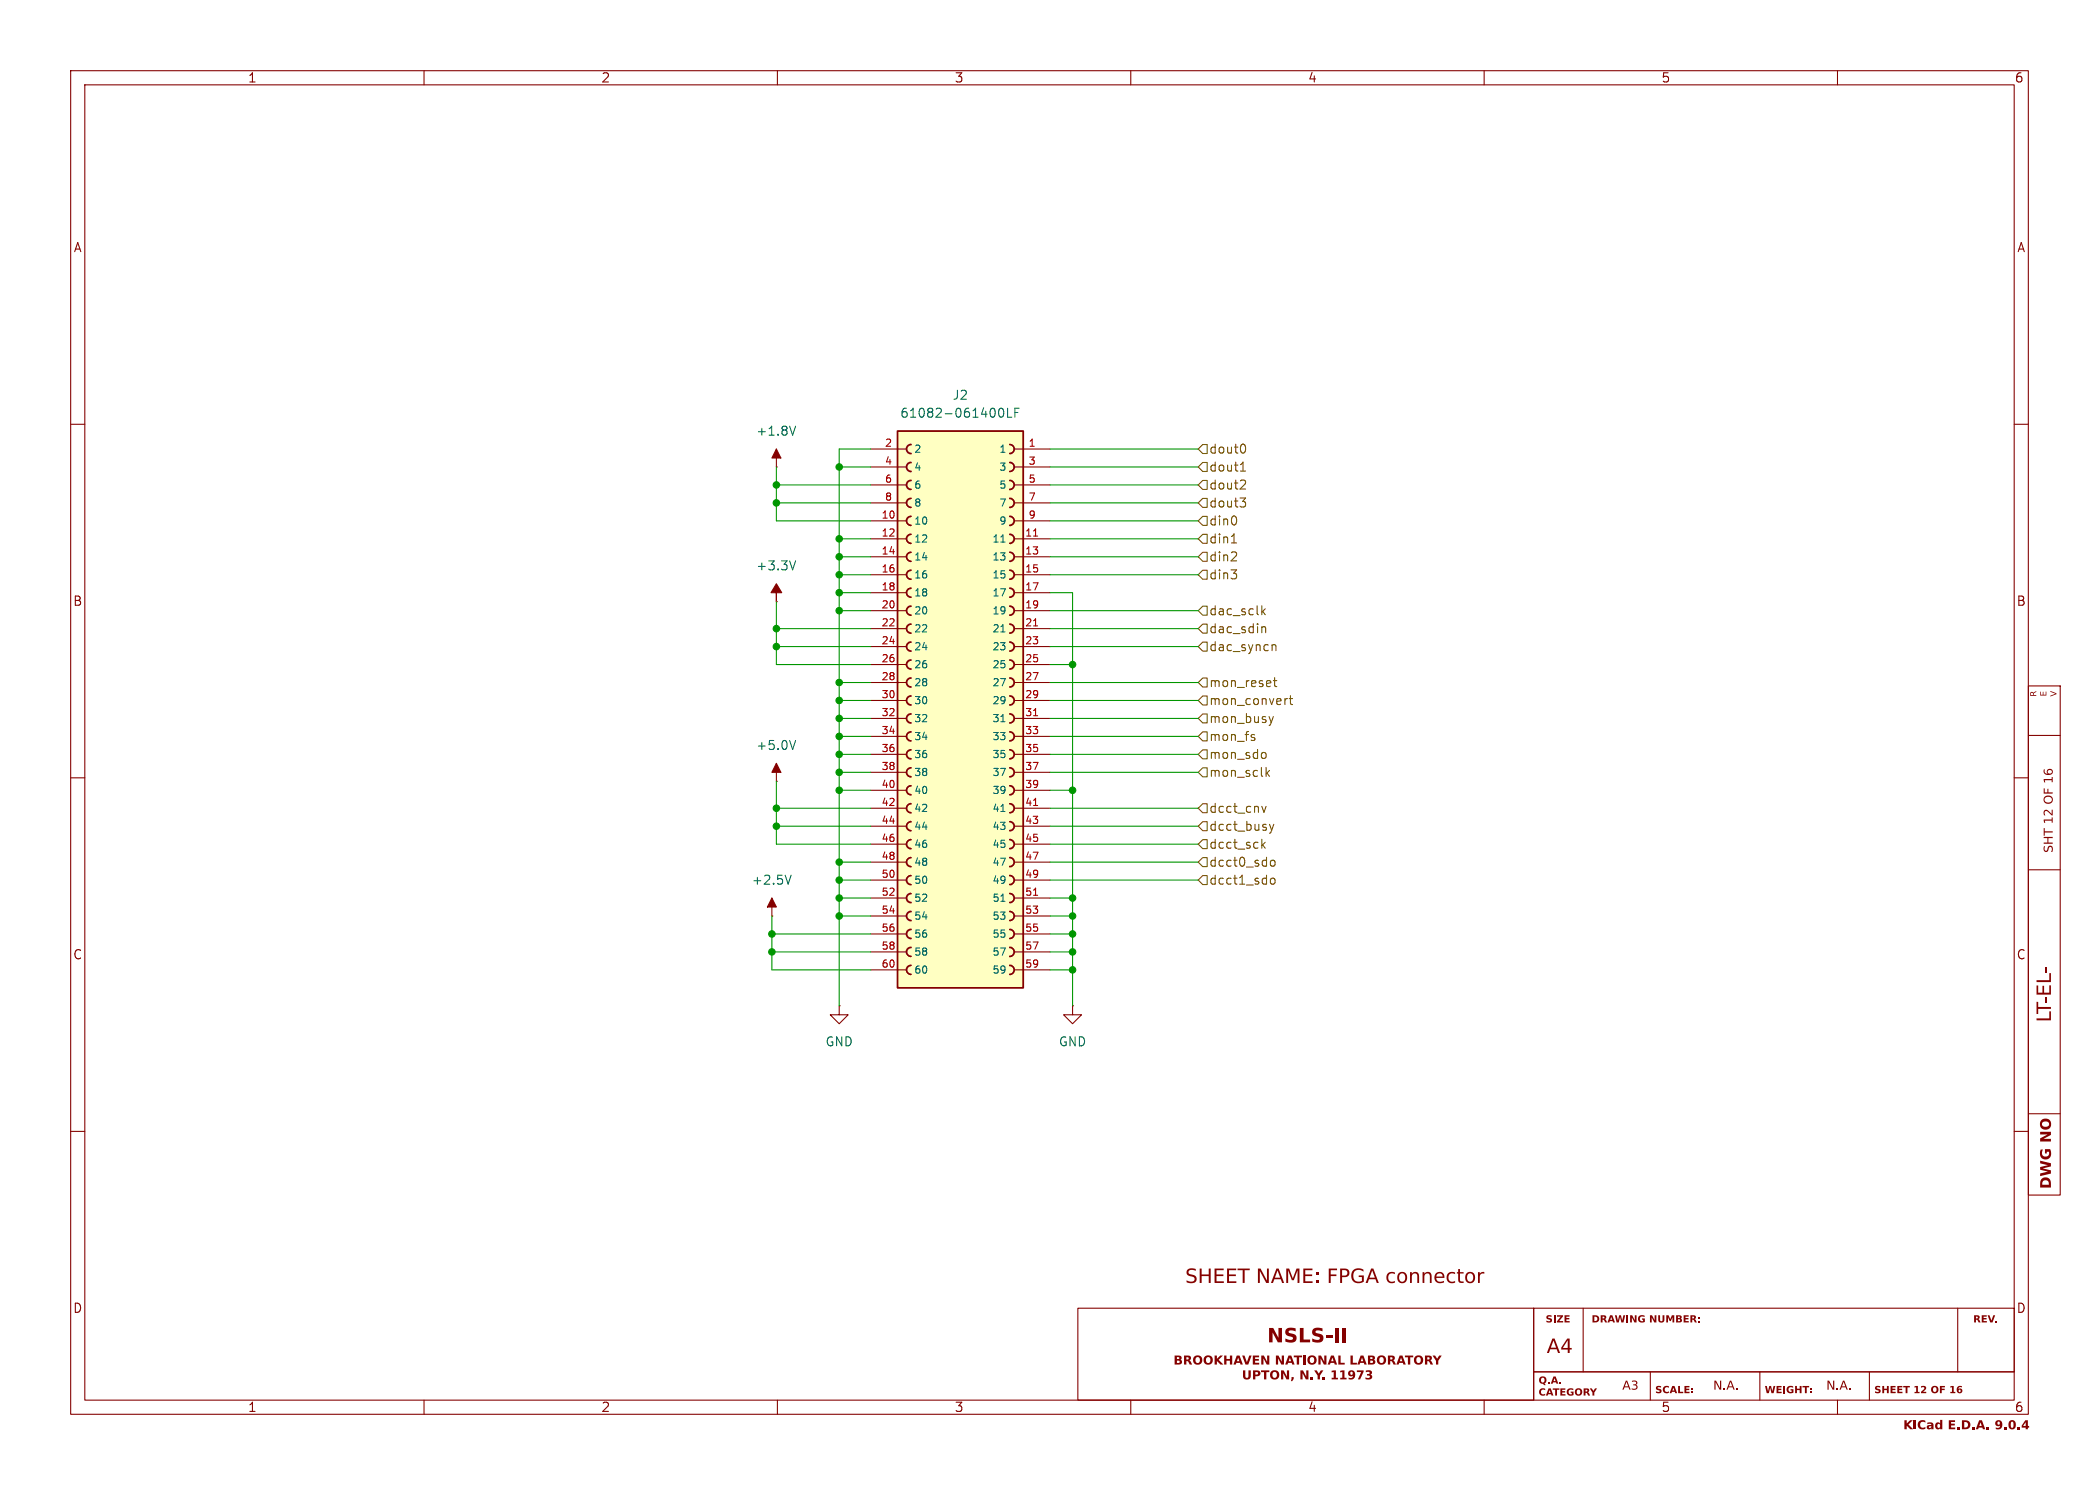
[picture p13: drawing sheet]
(kicad_sch
 (version 20250114)
 (generator "eeschema")
 (generator_version "9.0")
 (paper "A4")
 (lib_symbols
  (symbol "PSC:+1.8V"
   (power)
   (pin_numbers (hide yes))
   (pin_names
    (offset 0) (hide yes)) (exclude_from_sim no) (in_bom yes) (on_board yes)
   (property "Reference" "#PWR" (at 0 -3.81 0) (effects (font (size 1.27 1.27)) (hide yes)))
   (property "Value" "+1.8V" (at 0 3.556 0) (effects (font (size 1.27 1.27))))
   (property "Footprint" "" (at 0 0 0) (effects (font (size 1.27 1.27)) (hide yes)))
   (property "Datasheet" "" (at 0 0 0) (effects (font (size 1.27 1.27)) (hide yes)))
   (property "Description" "" (at 0 0 0) (effects (font (size 1.27 1.27)) (hide yes)))
   (symbol "+1.8V_0_1"
    (polyline (pts (xy 0 0) (xy 0 2.54)) (stroke (width 0) (type default)) (fill (type none))))
   (symbol "+1.8V_1_1"
    (polyline (pts (xy -0.635 1.27) (xy 0.635 1.27) (xy 0 2.54) (xy -0.635 1.27)) (stroke (width 0) (type solid) (color 132 0 0 1)) (fill (type color) (color 132 0 0 1)))
    (pin power_in line (at 0 0 90) (length 0) (name "~" (effects (font (size 1.27 1.27)))) (number "1" (effects (font (size 1.27 1.27))))))
   (embedded_fonts no))
  (symbol "PSC:+2.5V"
   (power)
   (pin_numbers (hide yes))
   (pin_names
    (offset 0) (hide yes)) (exclude_from_sim no) (in_bom yes) (on_board yes)
   (property "Reference" "#PWR" (at 0 -3.81 0) (effects (font (size 1.27 1.27)) (hide yes)))
   (property "Value" "+2.5V" (at 0 3.556 0) (effects (font (size 1.27 1.27))))
   (property "Footprint" "" (at 0 0 0) (effects (font (size 1.27 1.27)) (hide yes)))
   (property "Datasheet" "" (at 0 0 0) (effects (font (size 1.27 1.27)) (hide yes)))
   (property "Description" "" (at 0 0 0) (effects (font (size 1.27 1.27)) (hide yes)))
   (symbol "+2.5V_0_1"
    (polyline (pts (xy 0 0) (xy 0 2.54)) (stroke (width 0) (type default)) (fill (type none))))
   (symbol "+2.5V_1_1"
    (polyline (pts (xy -0.635 1.27) (xy 0.635 1.27) (xy 0 2.54) (xy -0.635 1.27)) (stroke (width 0) (type solid) (color 132 0 0 1)) (fill (type color) (color 132 0 0 1)))
    (pin power_in line (at 0 0 90) (length 0) (name "~" (effects (font (size 1.27 1.27)))) (number "1" (effects (font (size 1.27 1.27))))))
   (embedded_fonts no))
  (symbol "PSC:+3V3"
   (power)
   (pin_numbers (hide yes))
   (pin_names
    (offset 0) (hide yes)) (exclude_from_sim no) (in_bom yes) (on_board yes)
   (property "Reference" "#PWR" (at 0 -3.81 0) (effects (font (size 1.27 1.27)) (hide yes)))
   (property "Value" "+3.3V" (at 0 3.556 0) (effects (font (size 1.27 1.27))))
   (property "Footprint" "" (at 0 0 0) (effects (font (size 1.27 1.27)) (hide yes)))
   (property "Datasheet" "" (at 0 0 0) (effects (font (size 1.27 1.27)) (hide yes)))
   (property "Description" "Power symbol creates a global label with name \"-3V3\"" (at 0 0 0) (effects (font (size 1.27 1.27)) (hide yes)))
   (symbol "+3V3_0_0"
    (pin power_in line (at 0 0 90) (length 0) (name "~" (effects (font (size 1.27 1.27)))) (number "1" (effects (font (size 1.27 1.27))))))
   (symbol "+3V3_0_1"
    (polyline (pts (xy 0 0) (xy 0 1.27) (xy 0.762 1.27) (xy 0 2.54) (xy -0.762 1.27) (xy 0 1.27)) (stroke (width 0) (type default)) (fill (type outline))))
   (embedded_fonts no))
  (symbol "PSC:+5.0V"
   (power)
   (pin_numbers (hide yes))
   (pin_names
    (offset 0) (hide yes)) (exclude_from_sim no) (in_bom yes) (on_board yes)
   (property "Reference" "#PWR" (at 0 -3.81 0) (effects (font (size 1.27 1.27)) (hide yes)))
   (property "Value" "+5.0V" (at 0 3.556 0) (effects (font (size 1.27 1.27))))
   (property "Footprint" "" (at 0 0 0) (effects (font (size 1.27 1.27)) (hide yes)))
   (property "Datasheet" "" (at 0 0 0) (effects (font (size 1.27 1.27)) (hide yes)))
   (property "Description" "" (at 0 0 0) (effects (font (size 1.27 1.27)) (hide yes)))
   (symbol "+5.0V_0_1"
    (polyline (pts (xy 0 0) (xy 0 2.54)) (stroke (width 0) (type default)) (fill (type none))))
   (symbol "+5.0V_1_1"
    (polyline (pts (xy -0.635 1.27) (xy 0.635 1.27) (xy 0 2.54) (xy -0.635 1.27)) (stroke (width 0) (type solid) (color 132 0 0 1)) (fill (type color) (color 132 0 0 1)))
    (pin power_in line (at 0 0 90) (length 0) (name "~" (effects (font (size 1.27 1.27)))) (number "1" (effects (font (size 1.27 1.27))))))
   (embedded_fonts no))
  (symbol "PSC:61082-061400LF"
   (pin_names
    (offset 1.016)) (exclude_from_sim no) (in_bom yes) (on_board yes)
   (property "Reference" "J" (at -7.62 41.402 0) (effects (font (size 1.27 1.27)) (justify left bottom)))
   (property "Value" "61082-061400LF" (at -7.62 -40.64 0) (effects (font (size 1.27 1.27)) (justify left bottom)))
   (property "Footprint" "myparts:AMPHENOL_61082-061400LF" (at 0 0 0) (effects (font (size 1.27 1.27)) (justify bottom) (hide yes)))
   (property "Datasheet" "" (at 0 0 0) (effects (font (size 1.27 1.27)) (hide yes)))
   (property "Description" "" (at 0 0 0) (effects (font (size 1.27 1.27)) (hide yes)))
   (property "PARTREV" "AS" (at 0 0 0) (effects (font (size 1.27 1.27)) (justify bottom) (hide yes)))
   (property "STANDARD" "Manufacturer Recommendations" (at 0 0 0) (effects (font (size 1.27 1.27)) (justify bottom) (hide yes)))
   (property "MAXIMUM_PACKAGE_HEIGHT" "4.00mm" (at 0 0 0) (effects (font (size 1.27 1.27)) (justify bottom) (hide yes)))
   (property "MFG" "Amphenol" (at 0 0 0) (effects (font (size 1.27 1.27)) (justify bottom) (hide yes)))
   (property "MFG_PN" "61082-061400LF" (at 0 0 0) (effects (font (size 1.27 1.27)) (hide yes)))
   (property "Cost" "2.53" (at 0 0 0) (effects (font (size 1.27 1.27)) (hide yes)))
   (symbol "61082-061400LF_0_0"
    (rectangle (start -8.89 -38.1) (end 8.89 40.64) (stroke (width 0.254) (type default)) (fill (type background)))
    (arc (start -6.985 37.465) (mid -7.6172 38.1) (end -6.985 38.735) (stroke (width 0.254) (type default)) (fill (type none)))
    (arc (start -6.985 34.925) (mid -7.6172 35.56) (end -6.985 36.195) (stroke (width 0.254) (type default)) (fill (type none)))
    (arc (start -6.985 32.385) (mid -7.6172 33.02) (end -6.985 33.655) (stroke (width 0.254) (type default)) (fill (type none)))
    (arc (start -6.985 29.845) (mid -7.6172 30.48) (end -6.985 31.115) (stroke (width 0.254) (type default)) (fill (type none)))
    (arc (start -6.985 27.305) (mid -7.6172 27.94) (end -6.985 28.575) (stroke (width 0.254) (type default)) (fill (type none)))
    (arc (start -6.985 24.765) (mid -7.6172 25.4) (end -6.985 26.035) (stroke (width 0.254) (type default)) (fill (type none)))
    (arc (start -6.985 22.225) (mid -7.6172 22.86) (end -6.985 23.495) (stroke (width 0.254) (type default)) (fill (type none)))
    (arc (start -6.985 19.685) (mid -7.6172 20.32) (end -6.985 20.955) (stroke (width 0.254) (type default)) (fill (type none)))
    (arc (start -6.985 17.145) (mid -7.6172 17.78) (end -6.985 18.415) (stroke (width 0.254) (type default)) (fill (type none)))
    (arc (start -6.985 14.605) (mid -7.6172 15.24) (end -6.985 15.875) (stroke (width 0.254) (type default)) (fill (type none)))
    (arc (start -6.985 12.065) (mid -7.6172 12.7) (end -6.985 13.335) (stroke (width 0.254) (type default)) (fill (type none)))
    (arc (start -6.985 9.525) (mid -7.6172 10.16) (end -6.985 10.795) (stroke (width 0.254) (type default)) (fill (type none)))
    (arc (start -6.985 6.985) (mid -7.6172 7.62) (end -6.985 8.255) (stroke (width 0.254) (type default)) (fill (type none)))
    (arc (start -6.985 4.445) (mid -7.6172 5.08) (end -6.985 5.715) (stroke (width 0.254) (type default)) (fill (type none)))
    (arc (start -6.985 1.905) (mid -7.6172 2.54) (end -6.985 3.175) (stroke (width 0.254) (type default)) (fill (type none)))
    (arc (start -6.985 -0.635) (mid -7.6172 0) (end -6.985 0.635) (stroke (width 0.254) (type default)) (fill (type none)))
    (arc (start -6.985 -3.175) (mid -7.6172 -2.54) (end -6.985 -1.905) (stroke (width 0.254) (type default)) (fill (type none)))
    (arc (start -6.985 -5.715) (mid -7.6172 -5.08) (end -6.985 -4.445) (stroke (width 0.254) (type default)) (fill (type none)))
    (arc (start -6.985 -8.255) (mid -7.6172 -7.62) (end -6.985 -6.985) (stroke (width 0.254) (type default)) (fill (type none)))
    (arc (start -6.985 -10.795) (mid -7.6172 -10.16) (end -6.985 -9.525) (stroke (width 0.254) (type default)) (fill (type none)))
    (arc (start -6.985 -13.335) (mid -7.6172 -12.7) (end -6.985 -12.065) (stroke (width 0.254) (type default)) (fill (type none)))
    (arc (start -6.985 -15.875) (mid -7.6172 -15.24) (end -6.985 -14.605) (stroke (width 0.254) (type default)) (fill (type none)))
    (arc (start -6.985 -18.415) (mid -7.6172 -17.78) (end -6.985 -17.145) (stroke (width 0.254) (type default)) (fill (type none)))
    (arc (start -6.985 -20.955) (mid -7.6172 -20.32) (end -6.985 -19.685) (stroke (width 0.254) (type default)) (fill (type none)))
    (arc (start -6.985 -23.495) (mid -7.6172 -22.86) (end -6.985 -22.225) (stroke (width 0.254) (type default)) (fill (type none)))
    (arc (start -6.985 -26.035) (mid -7.6172 -25.4) (end -6.985 -24.765) (stroke (width 0.254) (type default)) (fill (type none)))
    (arc (start -6.985 -28.575) (mid -7.6172 -27.94) (end -6.985 -27.305) (stroke (width 0.254) (type default)) (fill (type none)))
    (arc (start -6.985 -31.115) (mid -7.6172 -30.48) (end -6.985 -29.845) (stroke (width 0.254) (type default)) (fill (type none)))
    (arc (start -6.985 -33.655) (mid -7.6172 -33.02) (end -6.985 -32.385) (stroke (width 0.254) (type default)) (fill (type none)))
    (arc (start -6.985 -36.195) (mid -7.6172 -35.56) (end -6.985 -34.925) (stroke (width 0.254) (type default)) (fill (type none)))
    (arc (start 6.985 38.735) (mid 7.6172 38.1) (end 6.985 37.465) (stroke (width 0.254) (type default)) (fill (type none)))
    (arc (start 6.985 36.195) (mid 7.6172 35.56) (end 6.985 34.925) (stroke (width 0.254) (type default)) (fill (type none)))
    (arc (start 6.985 33.655) (mid 7.6172 33.02) (end 6.985 32.385) (stroke (width 0.254) (type default)) (fill (type none)))
    (arc (start 6.985 31.115) (mid 7.6172 30.48) (end 6.985 29.845) (stroke (width 0.254) (type default)) (fill (type none)))
    (arc (start 6.985 28.575) (mid 7.6172 27.94) (end 6.985 27.305) (stroke (width 0.254) (type default)) (fill (type none)))
    (arc (start 6.985 26.035) (mid 7.6172 25.4) (end 6.985 24.765) (stroke (width 0.254) (type default)) (fill (type none)))
    (arc (start 6.985 23.495) (mid 7.6172 22.86) (end 6.985 22.225) (stroke (width 0.254) (type default)) (fill (type none)))
    (arc (start 6.985 20.955) (mid 7.6172 20.32) (end 6.985 19.685) (stroke (width 0.254) (type default)) (fill (type none)))
    (arc (start 6.985 18.415) (mid 7.6172 17.78) (end 6.985 17.145) (stroke (width 0.254) (type default)) (fill (type none)))
    (arc (start 6.985 15.875) (mid 7.6172 15.24) (end 6.985 14.605) (stroke (width 0.254) (type default)) (fill (type none)))
    (arc (start 6.985 13.335) (mid 7.6172 12.7) (end 6.985 12.065) (stroke (width 0.254) (type default)) (fill (type none)))
    (arc (start 6.985 10.795) (mid 7.6172 10.16) (end 6.985 9.525) (stroke (width 0.254) (type default)) (fill (type none)))
    (arc (start 6.985 8.255) (mid 7.6172 7.62) (end 6.985 6.985) (stroke (width 0.254) (type default)) (fill (type none)))
    (arc (start 6.985 5.715) (mid 7.6172 5.08) (end 6.985 4.445) (stroke (width 0.254) (type default)) (fill (type none)))
    (arc (start 6.985 3.175) (mid 7.6172 2.54) (end 6.985 1.905) (stroke (width 0.254) (type default)) (fill (type none)))
    (arc (start 6.985 0.635) (mid 7.6172 0) (end 6.985 -0.635) (stroke (width 0.254) (type default)) (fill (type none)))
    (arc (start 6.985 -1.905) (mid 7.6172 -2.54) (end 6.985 -3.175) (stroke (width 0.254) (type default)) (fill (type none)))
    (arc (start 6.985 -4.445) (mid 7.6172 -5.08) (end 6.985 -5.715) (stroke (width 0.254) (type default)) (fill (type none)))
    (arc (start 6.985 -6.985) (mid 7.6172 -7.62) (end 6.985 -8.255) (stroke (width 0.254) (type default)) (fill (type none)))
    (arc (start 6.985 -9.525) (mid 7.6172 -10.16) (end 6.985 -10.795) (stroke (width 0.254) (type default)) (fill (type none)))
    (arc (start 6.985 -12.065) (mid 7.6172 -12.7) (end 6.985 -13.335) (stroke (width 0.254) (type default)) (fill (type none)))
    (arc (start 6.985 -14.605) (mid 7.6172 -15.24) (end 6.985 -15.875) (stroke (width 0.254) (type default)) (fill (type none)))
    (arc (start 6.985 -17.145) (mid 7.6172 -17.78) (end 6.985 -18.415) (stroke (width 0.254) (type default)) (fill (type none)))
    (arc (start 6.985 -19.685) (mid 7.6172 -20.32) (end 6.985 -20.955) (stroke (width 0.254) (type default)) (fill (type none)))
    (arc (start 6.985 -22.225) (mid 7.6172 -22.86) (end 6.985 -23.495) (stroke (width 0.254) (type default)) (fill (type none)))
    (arc (start 6.985 -24.765) (mid 7.6172 -25.4) (end 6.985 -26.035) (stroke (width 0.254) (type default)) (fill (type none)))
    (arc (start 6.985 -27.305) (mid 7.6172 -27.94) (end 6.985 -28.575) (stroke (width 0.254) (type default)) (fill (type none)))
    (arc (start 6.985 -29.845) (mid 7.6172 -30.48) (end 6.985 -31.115) (stroke (width 0.254) (type default)) (fill (type none)))
    (arc (start 6.985 -32.385) (mid 7.6172 -33.02) (end 6.985 -33.655) (stroke (width 0.254) (type default)) (fill (type none)))
    (arc (start 6.985 -34.925) (mid 7.6172 -35.56) (end 6.985 -36.195) (stroke (width 0.254) (type default)) (fill (type none)))
    (pin passive line (at -12.7 38.1 0) (length 5.08) (name "1" (effects (font (size 1.016 1.016)))) (number "1" (effects (font (size 1.016 1.016)))))
    (pin passive line (at -12.7 35.56 0) (length 5.08) (name "3" (effects (font (size 1.016 1.016)))) (number "3" (effects (font (size 1.016 1.016)))))
    (pin passive line (at -12.7 33.02 0) (length 5.08) (name "5" (effects (font (size 1.016 1.016)))) (number "5" (effects (font (size 1.016 1.016)))))
    (pin passive line (at -12.7 30.48 0) (length 5.08) (name "7" (effects (font (size 1.016 1.016)))) (number "7" (effects (font (size 1.016 1.016)))))
    (pin passive line (at -12.7 27.94 0) (length 5.08) (name "9" (effects (font (size 1.016 1.016)))) (number "9" (effects (font (size 1.016 1.016)))))
    (pin passive line (at -12.7 25.4 0) (length 5.08) (name "11" (effects (font (size 1.016 1.016)))) (number "11" (effects (font (size 1.016 1.016)))))
    (pin passive line (at -12.7 22.86 0) (length 5.08) (name "13" (effects (font (size 1.016 1.016)))) (number "13" (effects (font (size 1.016 1.016)))))
    (pin passive line (at -12.7 20.32 0) (length 5.08) (name "15" (effects (font (size 1.016 1.016)))) (number "15" (effects (font (size 1.016 1.016)))))
    (pin passive line (at -12.7 17.78 0) (length 5.08) (name "17" (effects (font (size 1.016 1.016)))) (number "17" (effects (font (size 1.016 1.016)))))
    (pin passive line (at -12.7 15.24 0) (length 5.08) (name "19" (effects (font (size 1.016 1.016)))) (number "19" (effects (font (size 1.016 1.016)))))
    (pin passive line (at -12.7 12.7 0) (length 5.08) (name "21" (effects (font (size 1.016 1.016)))) (number "21" (effects (font (size 1.016 1.016)))))
    (pin passive line (at -12.7 10.16 0) (length 5.08) (name "23" (effects (font (size 1.016 1.016)))) (number "23" (effects (font (size 1.016 1.016)))))
    (pin passive line (at -12.7 7.62 0) (length 5.08) (name "25" (effects (font (size 1.016 1.016)))) (number "25" (effects (font (size 1.016 1.016)))))
    (pin passive line (at -12.7 5.08 0) (length 5.08) (name "27" (effects (font (size 1.016 1.016)))) (number "27" (effects (font (size 1.016 1.016)))))
    (pin passive line (at -12.7 2.54 0) (length 5.08) (name "29" (effects (font (size 1.016 1.016)))) (number "29" (effects (font (size 1.016 1.016)))))
    (pin passive line (at -12.7 0 0) (length 5.08) (name "31" (effects (font (size 1.016 1.016)))) (number "31" (effects (font (size 1.016 1.016)))))
    (pin passive line (at -12.7 -2.54 0) (length 5.08) (name "33" (effects (font (size 1.016 1.016)))) (number "33" (effects (font (size 1.016 1.016)))))
    (pin passive line (at -12.7 -5.08 0) (length 5.08) (name "35" (effects (font (size 1.016 1.016)))) (number "35" (effects (font (size 1.016 1.016)))))
    (pin passive line (at -12.7 -7.62 0) (length 5.08) (name "37" (effects (font (size 1.016 1.016)))) (number "37" (effects (font (size 1.016 1.016)))))
    (pin passive line (at -12.7 -10.16 0) (length 5.08) (name "39" (effects (font (size 1.016 1.016)))) (number "39" (effects (font (size 1.016 1.016)))))
    (pin passive line (at -12.7 -12.7 0) (length 5.08) (name "41" (effects (font (size 1.016 1.016)))) (number "41" (effects (font (size 1.016 1.016)))))
    (pin passive line (at -12.7 -15.24 0) (length 5.08) (name "43" (effects (font (size 1.016 1.016)))) (number "43" (effects (font (size 1.016 1.016)))))
    (pin passive line (at -12.7 -17.78 0) (length 5.08) (name "45" (effects (font (size 1.016 1.016)))) (number "45" (effects (font (size 1.016 1.016)))))
    (pin passive line (at -12.7 -20.32 0) (length 5.08) (name "47" (effects (font (size 1.016 1.016)))) (number "47" (effects (font (size 1.016 1.016)))))
    (pin passive line (at -12.7 -22.86 0) (length 5.08) (name "49" (effects (font (size 1.016 1.016)))) (number "49" (effects (font (size 1.016 1.016)))))
    (pin passive line (at -12.7 -25.4 0) (length 5.08) (name "51" (effects (font (size 1.016 1.016)))) (number "51" (effects (font (size 1.016 1.016)))))
    (pin passive line (at -12.7 -27.94 0) (length 5.08) (name "53" (effects (font (size 1.016 1.016)))) (number "53" (effects (font (size 1.016 1.016)))))
    (pin passive line (at -12.7 -30.48 0) (length 5.08) (name "55" (effects (font (size 1.016 1.016)))) (number "55" (effects (font (size 1.016 1.016)))))
    (pin passive line (at -12.7 -33.02 0) (length 5.08) (name "57" (effects (font (size 1.016 1.016)))) (number "57" (effects (font (size 1.016 1.016)))))
    (pin passive line (at -12.7 -35.56 0) (length 5.08) (name "59" (effects (font (size 1.016 1.016)))) (number "59" (effects (font (size 1.016 1.016)))))
    (pin passive line (at 12.7 38.1 180) (length 5.08) (name "2" (effects (font (size 1.016 1.016)))) (number "2" (effects (font (size 1.016 1.016)))))
    (pin passive line (at 12.7 35.56 180) (length 5.08) (name "4" (effects (font (size 1.016 1.016)))) (number "4" (effects (font (size 1.016 1.016)))))
    (pin passive line (at 12.7 33.02 180) (length 5.08) (name "6" (effects (font (size 1.016 1.016)))) (number "6" (effects (font (size 1.016 1.016)))))
    (pin passive line (at 12.7 30.48 180) (length 5.08) (name "8" (effects (font (size 1.016 1.016)))) (number "8" (effects (font (size 1.016 1.016)))))
    (pin passive line (at 12.7 27.94 180) (length 5.08) (name "10" (effects (font (size 1.016 1.016)))) (number "10" (effects (font (size 1.016 1.016)))))
    (pin passive line (at 12.7 25.4 180) (length 5.08) (name "12" (effects (font (size 1.016 1.016)))) (number "12" (effects (font (size 1.016 1.016)))))
    (pin passive line (at 12.7 22.86 180) (length 5.08) (name "14" (effects (font (size 1.016 1.016)))) (number "14" (effects (font (size 1.016 1.016)))))
    (pin passive line (at 12.7 20.32 180) (length 5.08) (name "16" (effects (font (size 1.016 1.016)))) (number "16" (effects (font (size 1.016 1.016)))))
    (pin passive line (at 12.7 17.78 180) (length 5.08) (name "18" (effects (font (size 1.016 1.016)))) (number "18" (effects (font (size 1.016 1.016)))))
    (pin passive line (at 12.7 15.24 180) (length 5.08) (name "20" (effects (font (size 1.016 1.016)))) (number "20" (effects (font (size 1.016 1.016)))))
    (pin passive line (at 12.7 12.7 180) (length 5.08) (name "22" (effects (font (size 1.016 1.016)))) (number "22" (effects (font (size 1.016 1.016)))))
    (pin passive line (at 12.7 10.16 180) (length 5.08) (name "24" (effects (font (size 1.016 1.016)))) (number "24" (effects (font (size 1.016 1.016)))))
    (pin passive line (at 12.7 7.62 180) (length 5.08) (name "26" (effects (font (size 1.016 1.016)))) (number "26" (effects (font (size 1.016 1.016)))))
    (pin passive line (at 12.7 5.08 180) (length 5.08) (name "28" (effects (font (size 1.016 1.016)))) (number "28" (effects (font (size 1.016 1.016)))))
    (pin passive line (at 12.7 2.54 180) (length 5.08) (name "30" (effects (font (size 1.016 1.016)))) (number "30" (effects (font (size 1.016 1.016)))))
    (pin passive line (at 12.7 0 180) (length 5.08) (name "32" (effects (font (size 1.016 1.016)))) (number "32" (effects (font (size 1.016 1.016)))))
    (pin passive line (at 12.7 -2.54 180) (length 5.08) (name "34" (effects (font (size 1.016 1.016)))) (number "34" (effects (font (size 1.016 1.016)))))
    (pin passive line (at 12.7 -5.08 180) (length 5.08) (name "36" (effects (font (size 1.016 1.016)))) (number "36" (effects (font (size 1.016 1.016)))))
    (pin passive line (at 12.7 -7.62 180) (length 5.08) (name "38" (effects (font (size 1.016 1.016)))) (number "38" (effects (font (size 1.016 1.016)))))
    (pin passive line (at 12.7 -10.16 180) (length 5.08) (name "40" (effects (font (size 1.016 1.016)))) (number "40" (effects (font (size 1.016 1.016)))))
    (pin passive line (at 12.7 -12.7 180) (length 5.08) (name "42" (effects (font (size 1.016 1.016)))) (number "42" (effects (font (size 1.016 1.016)))))
    (pin passive line (at 12.7 -15.24 180) (length 5.08) (name "44" (effects (font (size 1.016 1.016)))) (number "44" (effects (font (size 1.016 1.016)))))
    (pin passive line (at 12.7 -17.78 180) (length 5.08) (name "46" (effects (font (size 1.016 1.016)))) (number "46" (effects (font (size 1.016 1.016)))))
    (pin passive line (at 12.7 -20.32 180) (length 5.08) (name "48" (effects (font (size 1.016 1.016)))) (number "48" (effects (font (size 1.016 1.016)))))
    (pin passive line (at 12.7 -22.86 180) (length 5.08) (name "50" (effects (font (size 1.016 1.016)))) (number "50" (effects (font (size 1.016 1.016)))))
    (pin passive line (at 12.7 -25.4 180) (length 5.08) (name "52" (effects (font (size 1.016 1.016)))) (number "52" (effects (font (size 1.016 1.016)))))
    (pin passive line (at 12.7 -27.94 180) (length 5.08) (name "54" (effects (font (size 1.016 1.016)))) (number "54" (effects (font (size 1.016 1.016)))))
    (pin passive line (at 12.7 -30.48 180) (length 5.08) (name "56" (effects (font (size 1.016 1.016)))) (number "56" (effects (font (size 1.016 1.016)))))
    (pin passive line (at 12.7 -33.02 180) (length 5.08) (name "58" (effects (font (size 1.016 1.016)))) (number "58" (effects (font (size 1.016 1.016)))))
    (pin passive line (at 12.7 -35.56 180) (length 5.08) (name "60" (effects (font (size 1.016 1.016)))) (number "60" (effects (font (size 1.016 1.016))))))
   (embedded_fonts no))
  (symbol "power:GND"
   (power)
   (pin_numbers (hide yes))
   (pin_names
    (offset 0) (hide yes)) (exclude_from_sim no) (in_bom yes) (on_board yes)
   (property "Reference" "#PWR" (at 0 -6.35 0) (effects (font (size 1.27 1.27)) (hide yes)))
   (property "Value" "GND" (at 0 -3.81 0) (effects (font (size 1.27 1.27))))
   (property "Footprint" "" (at 0 0 0) (effects (font (size 1.27 1.27)) (hide yes)))
   (property "Datasheet" "" (at 0 0 0) (effects (font (size 1.27 1.27)) (hide yes)))
   (property "Description" "Power symbol creates a global label with name \"GND\" , ground" (at 0 0 0) (effects (font (size 1.27 1.27)) (hide yes)))
   (symbol "GND_0_1"
    (polyline (pts (xy 0 0) (xy 0 -1.27) (xy 1.27 -1.27) (xy 0 -2.54) (xy -1.27 -1.27) (xy 0 -1.27)) (stroke (width 0) (type default)) (fill (type none))))
   (symbol "GND_1_1"
    (pin power_in line (at 0 0 270) (length 0) (name "~" (effects (font (size 1.27 1.27)))) (number "1" (effects (font (size 1.27 1.27))))))
   (embedded_fonts no)))
 (junction
  (at 151.765 111.76)
  (diameter 0)
  (color 0 0 0 0))
 (junction
  (at 151.765 137.16)
  (diameter 0)
  (color 0 0 0 0))
 (junction
  (at 109.855 91.44)
  (diameter 0)
  (color 0 0 0 0))
 (junction
  (at 151.765 132.08)
  (diameter 0)
  (color 0 0 0 0))
 (junction
  (at 118.745 78.74)
  (diameter 0)
  (color 0 0 0 0))
 (junction
  (at 118.745 96.52)
  (diameter 0)
  (color 0 0 0 0))
 (junction
  (at 109.855 116.84)
  (diameter 0)
  (color 0 0 0 0))
 (junction
  (at 118.745 111.76)
  (diameter 0)
  (color 0 0 0 0))
 (junction
  (at 118.745 109.22)
  (diameter 0)
  (color 0 0 0 0))
 (junction
  (at 118.745 81.28)
  (diameter 0)
  (color 0 0 0 0))
 (junction
  (at 118.745 129.54)
  (diameter 0)
  (color 0 0 0 0))
 (junction
  (at 151.765 93.98)
  (diameter 0)
  (color 0 0 0 0))
 (junction
  (at 118.745 99.06)
  (diameter 0)
  (color 0 0 0 0))
 (junction
  (at 118.745 124.46)
  (diameter 0)
  (color 0 0 0 0))
 (junction
  (at 109.855 88.9)
  (diameter 0)
  (color 0 0 0 0))
 (junction
  (at 118.745 86.36)
  (diameter 0)
  (color 0 0 0 0))
 (junction
  (at 118.745 101.6)
  (diameter 0)
  (color 0 0 0 0))
 (junction
  (at 109.855 68.58)
  (diameter 0)
  (color 0 0 0 0))
 (junction
  (at 109.855 114.3)
  (diameter 0)
  (color 0 0 0 0))
 (junction
  (at 118.745 121.92)
  (diameter 0)
  (color 0 0 0 0))
 (junction
  (at 109.22 132.08)
  (diameter 0)
  (color 0 0 0 0))
 (junction
  (at 151.765 127)
  (diameter 0)
  (color 0 0 0 0))
 (junction
  (at 118.745 83.82)
  (diameter 0)
  (color 0 0 0 0))
 (junction
  (at 118.745 76.2)
  (diameter 0)
  (color 0 0 0 0))
 (junction
  (at 118.745 106.68)
  (diameter 0)
  (color 0 0 0 0))
 (junction
  (at 151.765 134.62)
  (diameter 0)
  (color 0 0 0 0))
 (junction
  (at 151.765 129.54)
  (diameter 0)
  (color 0 0 0 0))
 (junction
  (at 109.22 134.62)
  (diameter 0)
  (color 0 0 0 0))
 (junction
  (at 118.745 127)
  (diameter 0)
  (color 0 0 0 0))
 (junction
  (at 118.745 66.04)
  (diameter 0)
  (color 0 0 0 0))
 (junction
  (at 118.745 104.14)
  (diameter 0)
  (color 0 0 0 0))
 (junction
  (at 109.855 71.12)
  (diameter 0)
  (color 0 0 0 0))
 (wire
  (pts (xy 123.19 81.28) (xy 118.745 81.28))
  (stroke (width 0) (type default)))
 (wire
  (pts (xy 123.19 76.2) (xy 118.745 76.2))
  (stroke (width 0) (type default)))
 (wire
  (pts (xy 169.545 81.28) (xy 148.59 81.28))
  (stroke (width 0) (type default)))
 (wire
  (pts (xy 118.745 104.14) (xy 118.745 106.68))
  (stroke (width 0) (type default)))
 (wire
  (pts (xy 169.545 68.58) (xy 148.59 68.58))
  (stroke (width 0) (type default)))
 (wire
  (pts (xy 118.745 81.28) (xy 118.745 83.82))
  (stroke (width 0) (type default)))
 (wire
  (pts (xy 151.765 132.08) (xy 148.59 132.08))
  (stroke (width 0) (type default)))
 (wire
  (pts (xy 109.855 85.09) (xy 109.855 88.9))
  (stroke (width 0) (type default)))
 (wire
  (pts (xy 151.765 111.76) (xy 148.59 111.76))
  (stroke (width 0) (type default)))
 (wire
  (pts (xy 123.19 124.46) (xy 118.745 124.46))
  (stroke (width 0) (type default)))
 (wire
  (pts (xy 151.765 111.76) (xy 151.765 127))
  (stroke (width 0) (type default)))
 (wire
  (pts (xy 148.59 114.3) (xy 169.545 114.3))
  (stroke (width 0) (type default)))
 (wire
  (pts (xy 118.745 78.74) (xy 118.745 81.28))
  (stroke (width 0) (type default)))
 (wire
  (pts (xy 169.545 109.22) (xy 148.59 109.22))
  (stroke (width 0) (type default)))
 (wire
  (pts (xy 151.765 137.16) (xy 151.765 142.24))
  (stroke (width 0) (type default)))
 (wire
  (pts (xy 123.19 132.08) (xy 109.22 132.08))
  (stroke (width 0) (type default)))
 (wire
  (pts (xy 123.19 63.5) (xy 118.745 63.5))
  (stroke (width 0) (type default)))
 (wire
  (pts (xy 118.745 83.82) (xy 118.745 86.36))
  (stroke (width 0) (type default)))
 (wire
  (pts (xy 123.19 91.44) (xy 109.855 91.44))
  (stroke (width 0) (type default)))
 (wire
  (pts (xy 109.855 110.49) (xy 109.855 114.3))
  (stroke (width 0) (type default)))
 (wire
  (pts (xy 123.19 93.98) (xy 109.855 93.98))
  (stroke (width 0) (type default)))
 (wire
  (pts (xy 123.19 86.36) (xy 118.745 86.36))
  (stroke (width 0) (type default)))
 (wire
  (pts (xy 123.19 71.12) (xy 109.855 71.12))
  (stroke (width 0) (type default)))
 (wire
  (pts (xy 118.745 111.76) (xy 118.745 121.92))
  (stroke (width 0) (type default)))
 (wire
  (pts (xy 123.19 119.38) (xy 109.855 119.38))
  (stroke (width 0) (type default)))
 (wire
  (pts (xy 118.745 129.54) (xy 118.745 142.24))
  (stroke (width 0) (type default)))
 (wire
  (pts (xy 118.745 106.68) (xy 118.745 109.22))
  (stroke (width 0) (type default)))
 (wire
  (pts (xy 169.545 124.46) (xy 148.59 124.46))
  (stroke (width 0) (type default)))
 (wire
  (pts (xy 123.19 99.06) (xy 118.745 99.06))
  (stroke (width 0) (type default)))
 (wire
  (pts (xy 109.22 137.16) (xy 109.22 134.62))
  (stroke (width 0) (type default)))
 (wire
  (pts (xy 169.545 66.04) (xy 148.59 66.04))
  (stroke (width 0) (type default)))
 (wire
  (pts (xy 123.19 111.76) (xy 118.745 111.76))
  (stroke (width 0) (type default)))
 (wire
  (pts (xy 118.745 109.22) (xy 118.745 111.76))
  (stroke (width 0) (type default)))
 (wire
  (pts (xy 151.765 129.54) (xy 151.765 132.08))
  (stroke (width 0) (type default)))
 (wire
  (pts (xy 123.19 127) (xy 118.745 127))
  (stroke (width 0) (type default)))
 (wire
  (pts (xy 151.765 137.16) (xy 148.59 137.16))
  (stroke (width 0) (type default)))
 (wire
  (pts (xy 169.545 63.5) (xy 148.59 63.5))
  (stroke (width 0) (type default)))
 (wire
  (pts (xy 151.765 134.62) (xy 151.765 137.16))
  (stroke (width 0) (type default)))
 (wire
  (pts (xy 169.545 96.52) (xy 148.59 96.52))
  (stroke (width 0) (type default)))
 (wire
  (pts (xy 118.745 99.06) (xy 118.745 101.6))
  (stroke (width 0) (type default)))
 (wire
  (pts (xy 169.545 99.06) (xy 148.59 99.06))
  (stroke (width 0) (type default)))
 (wire
  (pts (xy 109.855 91.44) (xy 109.855 93.98))
  (stroke (width 0) (type default)))
 (wire
  (pts (xy 151.765 134.62) (xy 148.59 134.62))
  (stroke (width 0) (type default)))
 (wire
  (pts (xy 151.765 127) (xy 148.59 127))
  (stroke (width 0) (type default)))
 (wire
  (pts (xy 123.19 66.04) (xy 118.745 66.04))
  (stroke (width 0) (type default)))
 (wire
  (pts (xy 169.545 101.6) (xy 148.59 101.6))
  (stroke (width 0) (type default)))
 (wire
  (pts (xy 169.545 121.92) (xy 148.59 121.92))
  (stroke (width 0) (type default)))
 (wire
  (pts (xy 118.745 124.46) (xy 118.745 127))
  (stroke (width 0) (type default)))
 (wire
  (pts (xy 109.855 66.04) (xy 109.855 68.58))
  (stroke (width 0) (type default)))
 (wire
  (pts (xy 169.545 76.2) (xy 148.59 76.2))
  (stroke (width 0) (type default)))
 (wire
  (pts (xy 109.855 73.66) (xy 109.855 71.12))
  (stroke (width 0) (type default)))
 (wire
  (pts (xy 118.745 63.5) (xy 118.745 66.04))
  (stroke (width 0) (type default)))
 (wire
  (pts (xy 109.855 114.3) (xy 109.855 116.84))
  (stroke (width 0) (type default)))
 (wire
  (pts (xy 118.745 86.36) (xy 118.745 96.52))
  (stroke (width 0) (type default)))
 (wire
  (pts (xy 123.19 134.62) (xy 109.22 134.62))
  (stroke (width 0) (type default)))
 (wire
  (pts (xy 109.855 88.9) (xy 109.855 91.44))
  (stroke (width 0) (type default)))
 (wire
  (pts (xy 123.19 116.84) (xy 109.855 116.84))
  (stroke (width 0) (type default)))
 (wire
  (pts (xy 123.19 114.3) (xy 109.855 114.3))
  (stroke (width 0) (type default)))
 (wire
  (pts (xy 169.545 73.66) (xy 148.59 73.66))
  (stroke (width 0) (type default)))
 (wire
  (pts (xy 151.765 93.98) (xy 151.765 111.76))
  (stroke (width 0) (type default)))
 (wire
  (pts (xy 151.765 129.54) (xy 148.59 129.54))
  (stroke (width 0) (type default)))
 (wire
  (pts (xy 151.765 93.98) (xy 148.59 93.98))
  (stroke (width 0) (type default)))
 (wire
  (pts (xy 118.745 66.04) (xy 118.745 76.2))
  (stroke (width 0) (type default)))
 (wire
  (pts (xy 123.19 88.9) (xy 109.855 88.9))
  (stroke (width 0) (type default)))
 (wire
  (pts (xy 169.545 119.38) (xy 148.59 119.38))
  (stroke (width 0) (type default)))
 (wire
  (pts (xy 169.545 116.84) (xy 148.59 116.84))
  (stroke (width 0) (type default)))
 (wire
  (pts (xy 169.545 88.9) (xy 148.59 88.9))
  (stroke (width 0) (type default)))
 (wire
  (pts (xy 109.22 132.08) (xy 109.22 129.54))
  (stroke (width 0) (type default)))
 (wire
  (pts (xy 123.19 73.66) (xy 109.855 73.66))
  (stroke (width 0) (type default)))
 (wire
  (pts (xy 123.19 121.92) (xy 118.745 121.92))
  (stroke (width 0) (type default)))
 (wire
  (pts (xy 151.765 132.08) (xy 151.765 134.62))
  (stroke (width 0) (type default)))
 (wire
  (pts (xy 169.545 86.36) (xy 148.59 86.36))
  (stroke (width 0) (type default)))
 (wire
  (pts (xy 118.745 76.2) (xy 118.745 78.74))
  (stroke (width 0) (type default)))
 (wire
  (pts (xy 169.545 106.68) (xy 148.59 106.68))
  (stroke (width 0) (type default)))
 (wire
  (pts (xy 118.745 96.52) (xy 118.745 99.06))
  (stroke (width 0) (type default)))
 (wire
  (pts (xy 169.545 104.14) (xy 148.59 104.14))
  (stroke (width 0) (type default)))
 (wire
  (pts (xy 123.19 129.54) (xy 118.745 129.54))
  (stroke (width 0) (type default)))
 (wire
  (pts (xy 123.19 104.14) (xy 118.745 104.14))
  (stroke (width 0) (type default)))
 (wire
  (pts (xy 123.19 96.52) (xy 118.745 96.52))
  (stroke (width 0) (type default)))
 (wire
  (pts (xy 118.745 121.92) (xy 118.745 124.46))
  (stroke (width 0) (type default)))
 (wire
  (pts (xy 123.19 68.58) (xy 109.855 68.58))
  (stroke (width 0) (type default)))
 (wire
  (pts (xy 123.19 109.22) (xy 118.745 109.22))
  (stroke (width 0) (type default)))
 (wire
  (pts (xy 109.855 71.12) (xy 109.855 68.58))
  (stroke (width 0) (type default)))
 (wire
  (pts (xy 123.19 137.16) (xy 109.22 137.16))
  (stroke (width 0) (type default)))
 (wire
  (pts (xy 151.765 127) (xy 151.765 129.54))
  (stroke (width 0) (type default)))
 (wire
  (pts (xy 151.765 83.82) (xy 151.765 93.98))
  (stroke (width 0) (type default)))
 (wire
  (pts (xy 148.59 83.82) (xy 151.765 83.82))
  (stroke (width 0) (type default)))
 (wire
  (pts (xy 123.19 78.74) (xy 118.745 78.74))
  (stroke (width 0) (type default)))
 (wire
  (pts (xy 169.545 78.74) (xy 148.59 78.74))
  (stroke (width 0) (type default)))
 (wire
  (pts (xy 118.745 101.6) (xy 118.745 104.14))
  (stroke (width 0) (type default)))
 (wire
  (pts (xy 109.855 116.84) (xy 109.855 119.38))
  (stroke (width 0) (type default)))
 (wire
  (pts (xy 169.545 91.44) (xy 148.59 91.44))
  (stroke (width 0) (type default)))
 (wire
  (pts (xy 123.19 106.68) (xy 118.745 106.68))
  (stroke (width 0) (type default)))
 (wire
  (pts (xy 109.22 134.62) (xy 109.22 132.08))
  (stroke (width 0) (type default)))
 (wire
  (pts (xy 118.745 127) (xy 118.745 129.54))
  (stroke (width 0) (type default)))
 (wire
  (pts (xy 169.545 71.12) (xy 148.59 71.12))
  (stroke (width 0) (type default)))
 (wire
  (pts (xy 123.19 101.6) (xy 118.745 101.6))
  (stroke (width 0) (type default)))
 (wire
  (pts (xy 123.19 83.82) (xy 118.745 83.82))
  (stroke (width 0) (type default)))
 (hierarchical_label "dout0"
  (shape input)
  (at 169.545 63.5 0)
  (effects (font (size 1.27 1.27)) (justify left)))
 (hierarchical_label "dout1"
  (shape input)
  (at 169.545 66.04 0)
  (effects (font (size 1.27 1.27)) (justify left)))
 (hierarchical_label "mon_convert"
  (shape input)
  (at 169.545 99.06 0)
  (effects (font (size 1.27 1.27)) (justify left)))
 (hierarchical_label "dac_syncn"
  (shape input)
  (at 169.545 91.44 0)
  (effects (font (size 1.27 1.27)) (justify left)))
 (hierarchical_label "dac_sclk"
  (shape input)
  (at 169.545 86.36 0)
  (effects (font (size 1.27 1.27)) (justify left)))
 (hierarchical_label "dout2"
  (shape input)
  (at 169.545 68.58 0)
  (effects (font (size 1.27 1.27)) (justify left)))
 (hierarchical_label "dcct_busy"
  (shape input)
  (at 169.545 116.84 0)
  (effects (font (size 1.27 1.27)) (justify left)))
 (hierarchical_label "din0"
  (shape input)
  (at 169.545 73.66 0)
  (effects (font (size 1.27 1.27)) (justify left)))
 (hierarchical_label "dout3"
  (shape input)
  (at 169.545 71.12 0)
  (effects (font (size 1.27 1.27)) (justify left)))
 (hierarchical_label "mon_reset"
  (shape input)
  (at 169.545 96.52 0)
  (effects (font (size 1.27 1.27)) (justify left)))
 (hierarchical_label "din2"
  (shape input)
  (at 169.545 78.74 0)
  (effects (font (size 1.27 1.27)) (justify left)))
 (hierarchical_label "mon_sclk"
  (shape input)
  (at 169.545 109.22 0)
  (effects (font (size 1.27 1.27)) (justify left)))
 (hierarchical_label "mon_busy"
  (shape input)
  (at 169.545 101.6 0)
  (effects (font (size 1.27 1.27)) (justify left)))
 (hierarchical_label "dcct_sck"
  (shape input)
  (at 169.545 119.38 0)
  (effects (font (size 1.27 1.27)) (justify left)))
 (hierarchical_label "mon_fs"
  (shape input)
  (at 169.545 104.14 0)
  (effects (font (size 1.27 1.27)) (justify left)))
 (hierarchical_label "dcct0_sdo"
  (shape input)
  (at 169.545 121.92 0)
  (effects (font (size 1.27 1.27)) (justify left)))
 (hierarchical_label "dac_sdin"
  (shape input)
  (at 169.545 88.9 0)
  (effects (font (size 1.27 1.27)) (justify left)))
 (hierarchical_label "dcct_cnv"
  (shape input)
  (at 169.545 114.3 0)
  (effects (font (size 1.27 1.27)) (justify left)))
 (hierarchical_label "din1"
  (shape input)
  (at 169.545 76.2 0)
  (effects (font (size 1.27 1.27)) (justify left)))
 (hierarchical_label "dcct1_sdo"
  (shape input)
  (at 169.545 124.46 0)
  (effects (font (size 1.27 1.27)) (justify left)))
 (hierarchical_label "din3"
  (shape input)
  (at 169.545 81.28 0)
  (effects (font (size 1.27 1.27)) (justify left)))
 (hierarchical_label "mon_sdo"
  (shape input)
  (at 169.545 106.68 0)
  (effects (font (size 1.27 1.27)) (justify left)))
 (symbol
  (lib_id "power:GND")
  (at 118.745 142.24 0)
  (mirror y)
  (unit 1)
  (exclude_from_sim no)
  (in_bom yes)
  (on_board yes)
  (dnp no)
  (fields_autoplaced yes)
  (property "Reference" "#PWR0154" (at 118.745 148.59 0) (effects (font (size 1.27 1.27)) (hide yes)))
  (property "Value" "GND" (at 118.745 147.32 0) (effects (font (size 1.27 1.27))))
  (property "Footprint" "" (at 118.745 142.24 0) (effects (font (size 1.27 1.27)) (hide yes)))
  (property "Datasheet" "" (at 118.745 142.24 0) (effects (font (size 1.27 1.27)) (hide yes)))
  (property "Description" "Power symbol creates a global label with name \"GND\" , ground" (at 118.745 142.24 0) (effects (font (size 1.27 1.27)) (hide yes)))
  (pin "1"))
 (symbol
  (lib_id "PSC:+2.5V")
  (at 109.22 129.54 0)
  (unit 1)
  (exclude_from_sim no)
  (in_bom yes)
  (on_board yes)
  (dnp no)
  (fields_autoplaced yes)
  (property "Reference" "#PWR059" (at 109.22 133.35 0) (effects (font (size 1.27 1.27)) (hide yes)))
  (property "Value" "+2.5V" (at 109.22 124.46 0) (effects (font (size 1.27 1.27))))
  (property "Footprint" "" (at 109.22 129.54 0) (effects (font (size 1.27 1.27)) (hide yes)))
  (property "Datasheet" "" (at 109.22 129.54 0) (effects (font (size 1.27 1.27)) (hide yes)))
  (property "Description" "" (at 109.22 129.54 0) (effects (font (size 1.27 1.27)) (hide yes)))
  (pin "1"))
 (symbol
  (lib_id "PSC:+3V3")
  (at 109.855 85.09 0)
  (mirror y)
  (unit 1)
  (exclude_from_sim no)
  (in_bom yes)
  (on_board yes)
  (dnp no)
  (fields_autoplaced yes)
  (property "Reference" "#PWR0151" (at 109.855 88.9 0) (effects (font (size 1.27 1.27)) (hide yes)))
  (property "Value" "+3.3V" (at 109.855 80.01 0) (effects (font (size 1.27 1.27))))
  (property "Footprint" "" (at 109.855 85.09 0) (effects (font (size 1.27 1.27)) (hide yes)))
  (property "Datasheet" "" (at 109.855 85.09 0) (effects (font (size 1.27 1.27)) (hide yes)))
  (property "Description" "Power symbol creates a global label with name \"-3V3\"" (at 109.855 85.09 0) (effects (font (size 1.27 1.27)) (hide yes)))
  (pin "1"))
 (symbol
  (lib_id "PSC:+5.0V")
  (at 109.855 110.49 0)
  (mirror y)
  (unit 1)
  (exclude_from_sim no)
  (in_bom yes)
  (on_board yes)
  (dnp no)
  (fields_autoplaced yes)
  (property "Reference" "#PWR0152" (at 109.855 114.3 0) (effects (font (size 1.27 1.27)) (hide yes)))
  (property "Value" "+5.0V" (at 109.855 105.41 0) (effects (font (size 1.27 1.27))))
  (property "Footprint" "" (at 109.855 110.49 0) (effects (font (size 1.27 1.27)) (hide yes)))
  (property "Datasheet" "" (at 109.855 110.49 0) (effects (font (size 1.27 1.27)) (hide yes)))
  (property "Description" "" (at 109.855 110.49 0) (effects (font (size 1.27 1.27)) (hide yes)))
  (pin "1"))
 (symbol
  (lib_id "PSC:61082-061400LF")
  (at 135.89 101.6 0)
  (mirror y)
  (unit 1)
  (exclude_from_sim no)
  (in_bom yes)
  (on_board yes)
  (dnp no)
  (fields_autoplaced yes)
  (property "Reference" "J2" (at 135.89 55.88 0) (effects (font (size 1.27 1.27))))
  (property "Value" "61082-061400LF" (at 135.89 58.42 0) (effects (font (size 1.27 1.27))))
  (property "Footprint" "myparts:AMPHENOL_61082-061400LF" (at 135.89 101.6 0) (effects (font (size 1.27 1.27)) (justify bottom) (hide yes)))
  (property "Datasheet" "" (at 135.89 101.6 0) (effects (font (size 1.27 1.27)) (hide yes)))
  (property "Description" "CONN RCPT 60POS SMD GOLD" (at 135.89 101.6 0) (effects (font (size 1.27 1.27)) (hide yes)))
  (property "PARTREV" "AS" (at 135.89 101.6 0) (effects (font (size 1.27 1.27)) (justify bottom) (hide yes)))
  (property "STANDARD" "Manufacturer Recommendations" (at 135.89 101.6 0) (effects (font (size 1.27 1.27)) (justify bottom) (hide yes)))
  (property "MAXIMUM_PACKAGE_HEIGHT" "4.00mm" (at 135.89 101.6 0) (effects (font (size 1.27 1.27)) (justify bottom) (hide yes)))
  (property "MFG" "Amphenol" (at 135.89 101.6 0) (effects (font (size 1.27 1.27)) (justify bottom) (hide yes)))
  (property "MFG_PN" "61082-061400LF" (at 135.89 101.6 0) (effects (font (size 1.27 1.27)) (hide yes)))
  (property "Cost" "2.53" (at 135.89 101.6 0) (effects (font (size 1.27 1.27)) (hide yes)))
  (pin "29")
  (pin "39")
  (pin "55")
  (pin "10")
  (pin "44")
  (pin "32")
  (pin "23")
  (pin "22")
  (pin "21")
  (pin "26")
  (pin "41")
  (pin "9")
  (pin "4")
  (pin "60")
  (pin "16")
  (pin "51")
  (pin "19")
  (pin "28")
  (pin "6")
  (pin "5")
  (pin "3")
  (pin "1")
  (pin "43")
  (pin "12")
  (pin "14")
  (pin "25")
  (pin "34")
  (pin "50")
  (pin "8")
  (pin "27")
  (pin "52")
  (pin "42")
  (pin "45")
  (pin "49")
  (pin "13")
  (pin "57")
  (pin "40")
  (pin "33")
  (pin "35")
  (pin "31")
  (pin "48")
  (pin "20")
  (pin "7")
  (pin "15")
  (pin "17")
  (pin "38")
  (pin "54")
  (pin "46")
  (pin "37")
  (pin "59")
  (pin "56")
  (pin "30")
  (pin "47")
  (pin "18")
  (pin "2")
  (pin "11")
  (pin "58")
  (pin "53")
  (pin "36")
  (pin "24"))
 (symbol
  (lib_id "PSC:+1.8V")
  (at 109.855 66.04 0)
  (mirror y)
  (unit 1)
  (exclude_from_sim no)
  (in_bom yes)
  (on_board yes)
  (dnp no)
  (fields_autoplaced yes)
  (property "Reference" "#PWR0150" (at 109.855 69.85 0) (effects (font (size 1.27 1.27)) (hide yes)))
  (property "Value" "+1.8V" (at 109.855 60.96 0) (effects (font (size 1.27 1.27))))
  (property "Footprint" "" (at 109.855 66.04 0) (effects (font (size 1.27 1.27)) (hide yes)))
  (property "Datasheet" "" (at 109.855 66.04 0) (effects (font (size 1.27 1.27)) (hide yes)))
  (property "Description" "" (at 109.855 66.04 0) (effects (font (size 1.27 1.27)) (hide yes)))
  (pin "1"))
 (symbol
  (lib_id "power:GND")
  (at 151.765 142.24 0)
  (mirror y)
  (unit 1)
  (exclude_from_sim no)
  (in_bom yes)
  (on_board yes)
  (dnp no)
  (fields_autoplaced yes)
  (property "Reference" "#PWR0153" (at 151.765 148.59 0) (effects (font (size 1.27 1.27)) (hide yes)))
  (property "Value" "GND" (at 151.765 147.32 0) (effects (font (size 1.27 1.27))))
  (property "Footprint" "" (at 151.765 142.24 0) (effects (font (size 1.27 1.27)) (hide yes)))
  (property "Datasheet" "" (at 151.765 142.24 0) (effects (font (size 1.27 1.27)) (hide yes)))
  (property "Description" "Power symbol creates a global label with name \"GND\" , ground" (at 151.765 142.24 0) (effects (font (size 1.27 1.27)) (hide yes)))
  (pin "1")))
